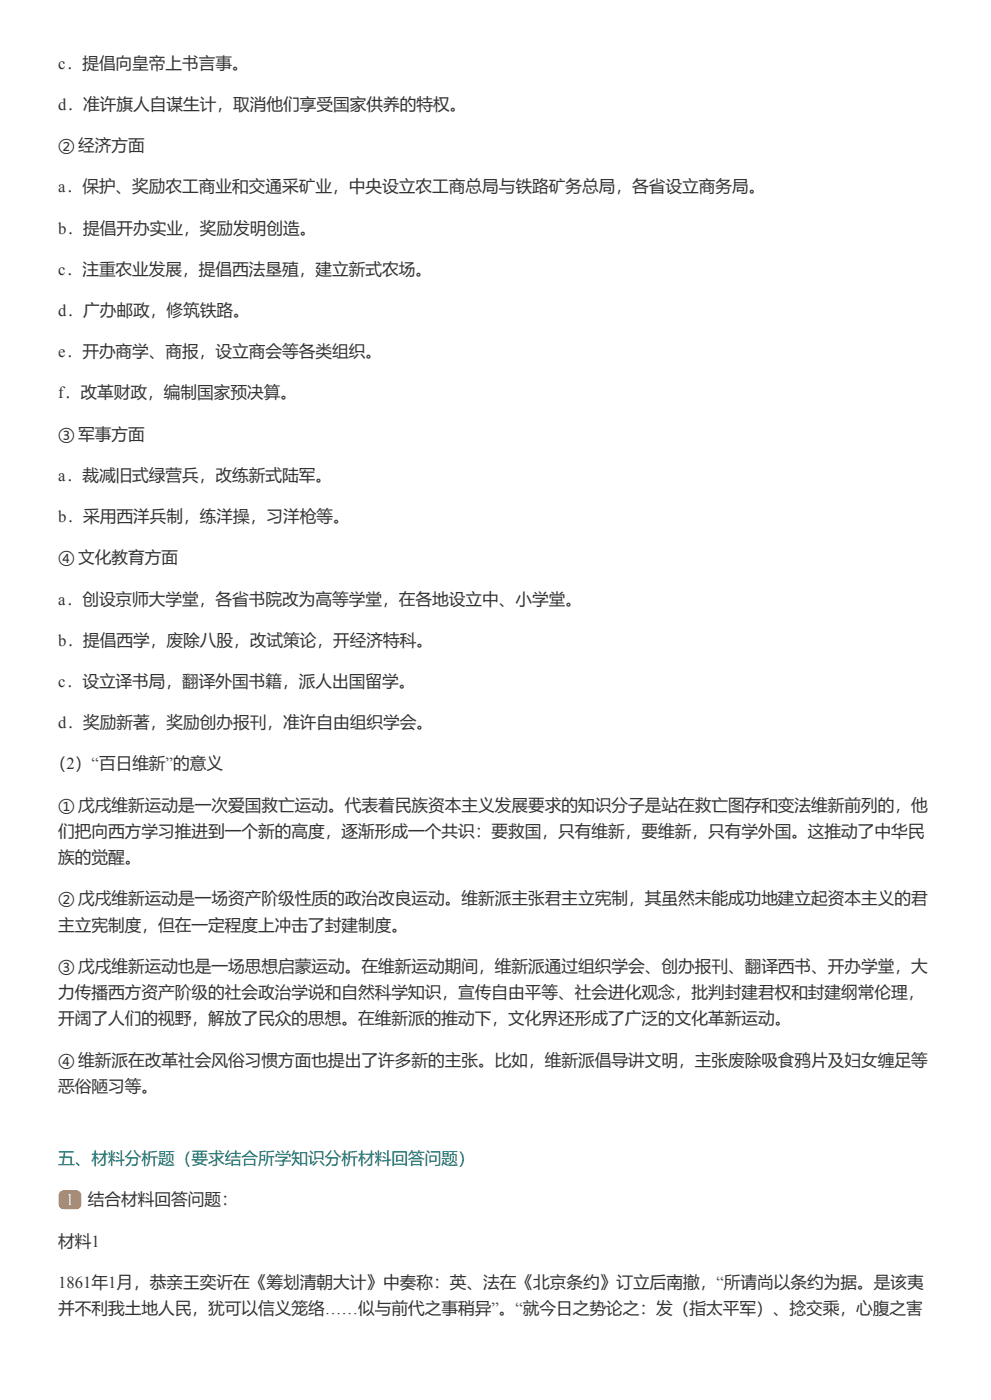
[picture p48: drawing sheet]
<svg xmlns="http://www.w3.org/2000/svg" width="210mm" height="297mm" viewBox="0 0 210 297" stroke-linecap="round" stroke-linejoin="round" font-family="sans-serif">
<defs><g id="words">
<g font-size="3.5" fill="#333">
<text x="12.3" y="14.6">c．提倡向皇帝上书言事。</text>
<text x="12.3" y="23.3">d．准许旗人自谋生计，取消他们享受国家供养的特权。</text>
<text x="12.3" y="32">② 经济方面</text>
<text x="12.3" y="40.8">a．保护、奖励农工商业和交通采矿业，中央设立农工商总局与铁路矿务总局，各省设立商务局。</text>
<text x="12.3" y="49.5">b．提倡开办实业，奖励发明创造。</text>
<text x="12.3" y="58.2">c．注重农业发展，提倡西法垦殖，建立新式农场。</text>
<text x="12.3" y="67">d．广办邮政，修筑铁路。</text>
<text x="12.3" y="75.7">e．开办商学、商报，设立商会等各类组织。</text>
<text x="12.3" y="84.4">f．改革财政，编制国家预决算。</text>
<text x="12.3" y="93.2">③ 军事方面</text>
<text x="12.3" y="101.9">a．裁减旧式绿营兵，改练新式陆军。</text>
<text x="12.3" y="110.6">b．采用西洋兵制，练洋操，习洋枪等。</text>
<text x="12.3" y="119.4">④ 文化教育方面</text>
<text x="12.3" y="128.1">a．创设京师大学堂，各省书院改为高等学堂，在各地设立中、小学堂。</text>
<text x="12.3" y="136.8">b．提倡西学，废除八股，改试策论，开经济特科。</text>
<text x="12.3" y="145.6">c．设立译书局，翻译外国书籍，派人出国留学。</text>
<text x="12.3" y="154.3">d．奖励新著，奖励创办报刊，准许自由组织学会。</text>
<text x="10.6" y="163.1">（2）“百日维新”的意义</text>
<text x="12.3" y="171.8">① 戊戌维新运动是一次爱国救亡运动。代表着民族资本主义发展要求的知识分子是站在救亡图存和变法维新前列的，他</text>
<text x="12.3" y="177.3">们把向西方学习推进到一个新的高度，逐渐形成一个共识：要救国，只有维新，要维新，只有学外国。这推动了中华民</text>
<text x="12.3" y="182.9">族的觉醒。</text>
<text x="12.3" y="191.6">② 戊戌维新运动是一场资产阶级性质的政治改良运动。维新派主张君主立宪制，其虽然未能成功地建立起资本主义的君</text>
<text x="12.3" y="197.2">主立宪制度，但在一定程度上冲击了封建制度。</text>
<text x="12.3" y="205.9">③ 戊戌维新运动也是一场思想启蒙运动。在维新运动期间，维新派通过组织学会、创办报刊、翻译西书、开办学堂，大</text>
<text x="12.3" y="211.5">力传播西方资产阶级的社会政治学说和自然科学知识，宣传自由平等、社会进化观念，批判封建君权和封建纲常伦理，</text>
<text x="12.3" y="217.1">开阔了人们的视野，解放了民众的思想。在维新派的推动下，文化界还形成了广泛的文化革新运动。</text>
<text x="12.3" y="225.8">④ 维新派在改革社会风俗习惯方面也提出了许多新的主张。比如，维新派倡导讲文明，主张废除吸食鸦片及妇女缠足等</text>
<text x="12.3" y="231.3">恶俗陋习等。</text>
<text x="18.6" y="255.4">结合材料回答问题：</text>
<text x="12.3" y="264.2">材料1</text>
<text x="12.3" y="272.9">1861年1月，恭亲王奕䜣在《筹划清朝大计》中奏称：英、法在《北京条约》订立后南撤，“所请尚以条约为据。是该夷</text>
<text x="12.3" y="278.5">并不利我土地人民，犹可以信义笼络……似与前代之事稍异”。“就今日之势论之：发（指太平军）、捻交乘，心腹之害</text>
</g>
<text font-size="3.5" fill="#007874" x="12.3" y="246.7">五、材料分析题（要求结合所学知识分析材料回答问题）</text>
<text font-size="3.5" fill="#fff" x="13.9" y="255.4">1</text>
</g></defs>
<path d="M12.7 252.6l.8-.3h2.6a1.06 1.06 0 0 1 1.1 1v1.9a1.06 1.06 0 0 1-1.1 1h-2.6a1.06 1.06 0 0 1-1.1-1l.1-2.1z" fill="#e60"/>
<use href="#words"/>
</svg>
